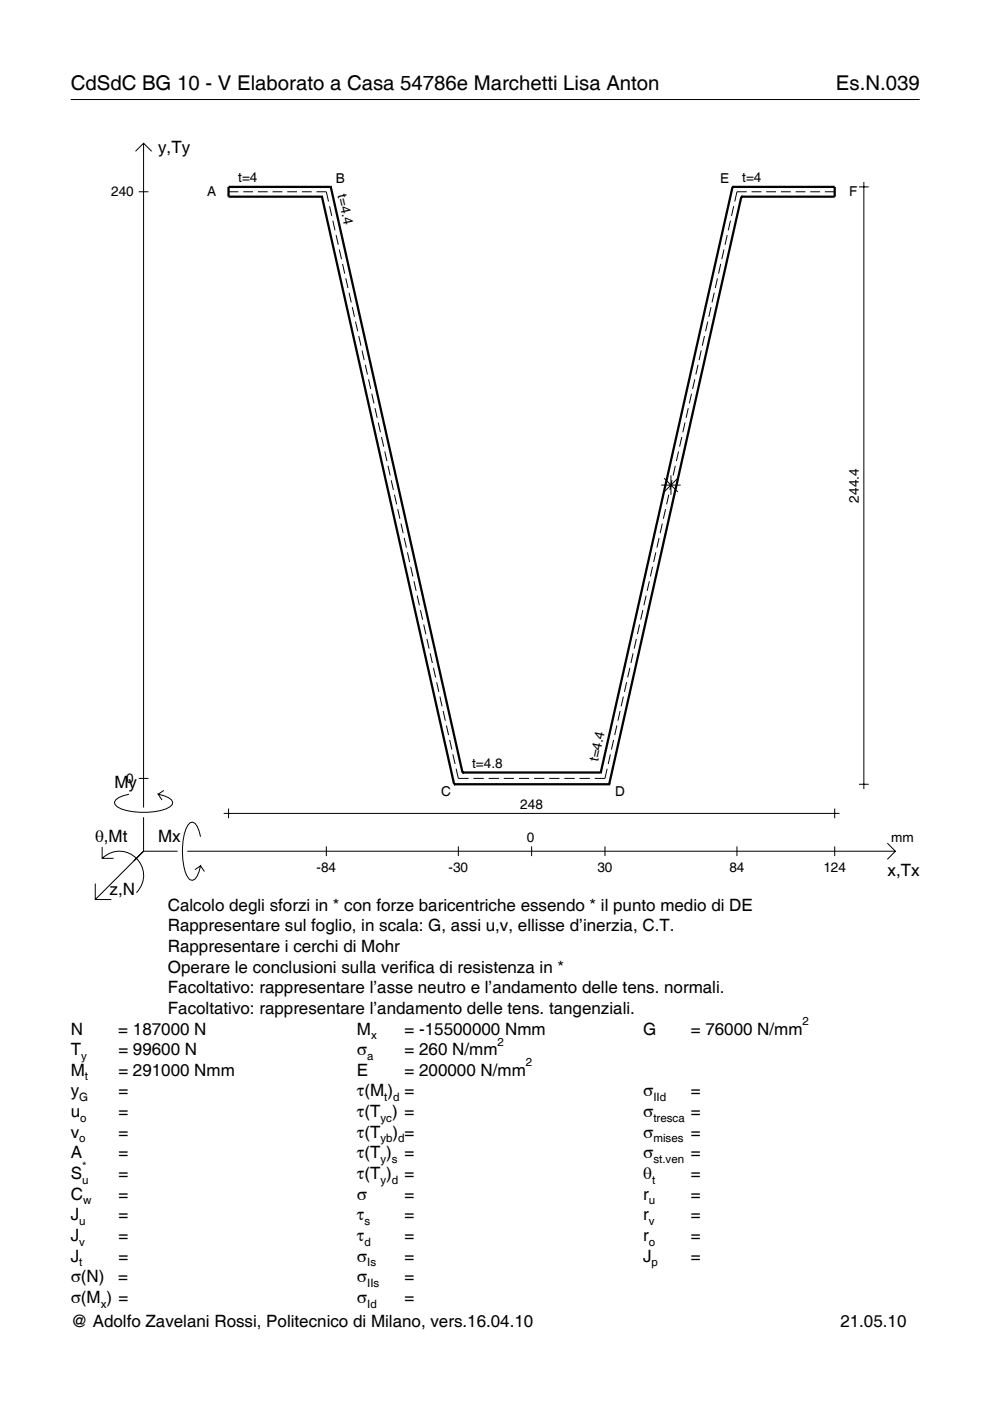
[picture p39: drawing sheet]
<svg xmlns="http://www.w3.org/2000/svg" width="210mm" height="297mm" viewBox="0 0 210 297" stroke-linecap="round" stroke-linejoin="round" font-family="sans-serif">
<defs><g id="words">
<g font-size="4.3">
<text x="15" y="19">CdSdC BG 10 - V Elaborato a Casa 54786e Marchetti Lisa Anton</text>
<text x="177.2" y="19">Es.N.039</text>
</g>
<g font-size="3.6">
<text x="33.5" y="32.4">y,Ty</text>
<text x="24.3" y="167.1">My</text>
<text x="20.1" y="178.4">θ,Mt</text>
<text x="33.5" y="178.4">Mx</text>
<text x="188.2" y="185.6">x,Tx</text>
<text x="23.2" y="189.7">z,N</text>
<text x="35.6" y="193.1">Calcolo degli sforzi in * con forze baricentriche essendo * il punto medio di DE</text>
<text x="35.6" y="197.5">Rappresentare sul foglio, in scala: G, assi u,v, ellisse d’inerzia, C.T.</text>
<text x="35.6" y="201.8">Rappresentare i cerchi di Mohr</text>
<text x="35.6" y="206.2">Operare le conclusioni sulla verifica di resistenza in *</text>
<text x="35.6" y="210.6">Facoltativo: rappresentare l’asse neutro e l’andamento delle tens. normali.</text>
<text x="35.6" y="215">Facoltativo: rappresentare l’andamento delle tens. tangenziali.</text>
<text x="15" y="219.3">N</text>
<text x="25.1" y="219.3">= 187000 N</text>
<text x="75.7" y="219.3">M</text>
<text x="85.8" y="219.3">= -15500000 Nmm</text>
<text x="136.4" y="219.3">G</text>
<text x="146.5" y="219.3">= 76000 N/mm</text>
<text x="15" y="223.7">T</text>
<text x="25.1" y="223.7">= 99600 N</text>
<text x="75.7" y="223.7">σ</text>
<text x="85.8" y="223.7">= 260 N/mm</text>
<text x="15" y="232.5">y</text>
<text x="15" y="228.1">M</text>
<text x="25.1" y="232.5">=</text>
<text x="25.1" y="228.1">= 291000 Nmm</text>
<text x="75.7" y="232.5">τ(M ) =</text>
<text x="75.7" y="228.1">E</text>
<text x="85.8" y="228.1">= 200000 N/mm</text>
<text x="136.4" y="232.5">σ</text>
<text x="146.5" y="232.5">=</text>
<text x="15" y="236.8">u</text>
<text x="25.1" y="236.8">=</text>
<text x="75.7" y="236.8">τ(T ) =</text>
<text x="136.4" y="236.8">σ</text>
<text x="146.5" y="236.8">=</text>
<text x="15" y="241.2">v</text>
<text x="15" y="245.6">A</text>
<text x="25.1" y="241.2">=</text>
<text x="25.1" y="245.6">=</text>
<text x="75.7" y="245.6">τ(T )</text>
<text x="75.7" y="241.2">τ(T</text>
<text x="83.3" y="241.2">) =</text>
<text x="85.8" y="245.6">=</text>
<text x="136.4" y="241.2">σ</text>
<text x="136.4" y="245.6">σ</text>
<text x="146.5" y="241.2">=</text>
<text x="146.5" y="245.6">=</text>
<text x="15" y="250">S</text>
<text x="25.1" y="250">=</text>
<text x="75.7" y="250">τ(T )</text>
<text x="85.8" y="250">=</text>
<text x="136.4" y="250">θ</text>
<text x="146.5" y="250">=</text>
<text x="15" y="254.3">C</text>
<text x="25.1" y="254.3">=</text>
<text x="75.7" y="254.3">σ</text>
<text x="85.8" y="254.3">=</text>
<text x="136.4" y="254.3">r</text>
<text x="146.5" y="254.3">=</text>
<text x="15" y="263.1">J</text>
<text x="15" y="258.7">J</text>
<text x="25.1" y="258.7">=</text>
<text x="25.1" y="263.1">=</text>
<text x="75.7" y="258.7">τ</text>
<text x="75.7" y="263.1">τ</text>
<text x="85.8" y="258.7">=</text>
<text x="85.8" y="263.1">=</text>
<text x="136.4" y="258.7">r</text>
<text x="136.4" y="263.1">r</text>
<text x="146.5" y="258.7">=</text>
<text x="146.5" y="263.1">=</text>
<text x="15" y="267.5">J</text>
<text x="25.1" y="267.5">=</text>
<text x="75.7" y="267.5">σ</text>
<text x="85.8" y="267.5">=</text>
<text x="136.4" y="267.5">J</text>
<text x="146.5" y="267.5">=</text>
<text x="15" y="271.8">σ(N)</text>
<text x="25.1" y="271.8">=</text>
<text x="75.7" y="271.8">σ</text>
<text x="85.8" y="271.8">=</text>
<text x="15" y="276.2">σ(M ) =</text>
<text x="15" y="281.4">@ Adolfo Zavelani Rossi, Politecnico di Milano, vers.16.04.10</text>
<text x="75.7" y="276.2">σ</text>
<text x="85.8" y="276.2">=</text>
<text x="178.2" y="281.4">21.05.10</text>
</g>
<g font-size="2.9">
<text x="23.6" y="41.7">240</text>
<text x="43.9" y="41.6">A</text>
<text x="50.5" y="38.6">t=4</text>
<text x="71.2" y="38.8">B</text>
<text x="71.6" y="41.4" transform="rotate(77 71.6 41.4)">t=4.4</text>
<text x="152.7" y="38.8">E</text>
<text x="157.4" y="38.6">t=4</text>
<text x="180" y="41.6">F</text>
<text x="182.1" y="106.5" transform="rotate(-90 182.1 106.5)">244.4</text>
<text x="126.8" y="161.6" transform="rotate(-77 126.8 161.6)">t=4.4</text>
<text x="26.8" y="166">0</text>
<text x="100.1" y="162.8">t=4.8</text>
<text x="93.5" y="168.8">C</text>
<text x="110.3" y="171.4">248</text>
<text x="130.4" y="168.8">D</text>
<text x="111.7" y="178.4">0</text>
<text x="189" y="178.4">mm</text>
<text x="67.1" y="184.9">-84</text>
<text x="95.1" y="184.9">-30</text>
<text x="126.7" y="184.9">30</text>
<text x="154.6" y="184.9">84</text>
<text x="174.6" y="184.9">124</text>
</g>
<g font-size="2.4">
<text x="78.7" y="220.3">x</text>
<text x="105.5" y="221.7">2</text>
<text x="170.2" y="217.3">2</text>
<text x="17.2" y="224.7">y</text>
<text x="77.9" y="224.7">a</text>
<text x="111.5" y="226.1">2</text>
<text x="16.8" y="233.5">G</text>
<text x="18" y="229.1">t</text>
<text x="81.5" y="233.5">t d</text>
<text x="138.5" y="233.5">IId</text>
<text x="17" y="237.8">o</text>
<text x="80.7" y="237.8">yc</text>
<text x="138.5" y="237.8">tresca</text>
<text x="16.8" y="242.2">o</text>
<text x="80.7" y="242.2">yb d</text>
<text x="138.5" y="242.2">mises</text>
<text x="17.4" y="251">u</text>
<text x="17.4" y="248">*</text>
<text x="80.7" y="246.6">y s</text>
<text x="80.7" y="251">y d</text>
<text x="138.2" y="251">t</text>
<text x="138.5" y="246.6">st.ven</text>
<text x="17.6" y="255.3">w</text>
<text x="137.6" y="255.3">u</text>
<text x="16.8" y="259.7">u</text>
<text x="77.3" y="259.7">s</text>
<text x="137.6" y="259.7">v</text>
<text x="16.8" y="268.5">t</text>
<text x="16.8" y="264.1">v</text>
<text x="77.3" y="264.1">d</text>
<text x="77.9" y="268.5">Is</text>
<text x="137.6" y="264.1">o</text>
<text x="138.2" y="268.5">p</text>
<text x="77.9" y="272.8">IIs</text>
<text x="21.4" y="277.2">x</text>
<text x="77.9" y="277.2">Id</text>
</g>
</g></defs>
<g fill="none" stroke="#000" stroke-width=".21">
<path d="M15 21.1h180M28.7 32.1l1.7-1.7 1.8 1.7M30.4 30.4v140.8M182.1 39.6h2.1M183.2 38.6v128.7M29.4 40.7h2.1M48.5 40.7h2M51.6 40.7h2M54.7 40.7h2.1M57.8 40.7h2.1M60.9 40.7h2.1M64 40.7h2.1"/>
<path d="M67.1 40.7h2.1l.4 2M69.9 43.7l.4 2.1M70.6 46.8l.4 2M71.3 49.8l.4 2.1M71.9 52.9l.5 2M72.6 55.9l.5 2.1M73.3 59l.5 2.1M152.1 59l-.4 2.1M152.8 55.9l-.5 2.1M153.5 52.9l-.5 2M154.2 49.8l-.5 2.1M154.9 46.8l-.5 2"/>
<path d="M155.6 43.7l-.5 2.1M158.3 40.7h-2.1l-.4 2M159.4 40.7h2M162.5 40.7h2M165.6 40.7h2.1M168.7 40.7h2.1M171.8 40.7h2.1M174.9 40.7h2.1M74 62.1l.5 2M74.7 65.1l.5 2.1M75.4 68.2l.4 2M76.1 71.2l.4 2.1"/>
<path d="M76.8 74.3l.4 2.1M77.4 77.4l.5 2M148 77.4l-.5 2M148.7 74.3l-.5 2.1M149.4 71.2l-.5 2.1M150.1 68.2l-.5 2M150.7 65.1l-.4 2.1M151.4 62.1l-.4 2M78.1 80.4l.5 2.1M78.8 83.5l.5 2M79.5 86.5l.5 2.1M80.2 89.6l.5 2"/>
<path d="M80.9 92.6l.4 2.1M81.6 95.7l.4 2.1M82.3 98.8l.4 2M143.2 98.8l-.5 2M143.9 95.7l-.5 2.1M144.6 92.6l-.5 2.1M145.2 89.6l-.4 2M145.9 86.5l-.4 2.1M146.6 83.5l-.4 2M147.3 80.4l-.5 2.1M82.9 101.8l.5 2.1M83.6 104.9l.5 2"/>
<path d="M84.3 107.9l.5 2.1M85 111l.5 2M85.7 114.1l.5 2M86.4 117.1l.4 2.1M139 117.1l-.4 2.1M139.7 114.1l-.4 2M140.2 102.8h4.1M140.4 111l-.4 2M140.8 101.4l2.9 2.9M141.1 107.9l-.5 2.1M141.8 104.9l-.5 2M142.3 100.8v4.1"/>
<path d="M142.5 101.8l-.5 2.1M143.7 101.4l-2.9 2.9M87.1 120.2l.4 2M87.8 123.2l.4 2.1M88.5 126.3l.4 2M89.1 129.3l.5 2.1M89.8 132.4l.5 2.1M90.5 135.5l.5 2M91.2 138.5l.5 2.1M134.2 138.5l-.4 2.1M134.9 135.5l-.4 2M135.6 132.4l-.5 2.1"/>
<path d="M136.3 129.3l-.5 2.1M137 126.3l-.5 2M137.7 123.2l-.5 2.1M138.4 120.2l-.5 2M91.9 141.6l.5 2M92.6 144.6l.4 2.1M93.3 147.7l.4 2M94 150.7l.4 2.1M94.6 153.8l.5 2.1M95.3 156.9l.5 2M96 159.9l.5 2.1M129.4 159.9l-.4 2.1"/>
<path d="M130.1 156.9l-.5 2M130.8 153.8l-.5 2.1M131.5 150.7l-.5 2.1M132.2 147.7l-.5 2M132.9 144.6l-.5 2.1M133.5 141.6l-.4 2M21.7 179.6v2.4h2.4M27.3 168.4a3.6 3.6 0 0 0-3 1.7l.1 .5a5.6 5.6 0 0 0 3.8 1.5 13.4 13.4 0 0 0 7.8-1l.5-.5 .1-.5a3.6 3.6 0 0 0-3.1-1.7l.8 1.2M29.4 165h2.1M30.4 173.3v7.2M34.7 167.6l-1.2 .8M42.5 177.4a3.6 3.6 0 0 0-1.7-3.1l-.5 .1a5.7 5.7 0 0 0-1.5 3.8 13.9 13.9 0 0 0 1.1 7.9l.4 .4 .5 .1a3.6 3.6 0 0 0 1.7-3l-1.2 .8"/>
<path d="M47.4 172.5h130.6M48.5 171.4v2.1M69.2 179.4v2.1M96.7 163l.5 2h2.2M97.2 179.4v2.1M100.4 165h2.2M103.6 165h2.2M106.8 165h2.2M110 165h2.2M112.7 179.4v2.1M113.2 165h2.2M116.4 165h2.2"/>
<path d="M119.7 165h2.1M122.9 165h2.2M128.3 179.4v2.1M128.7 163l-.4 2h-2.2M156.2 179.4v2.1M177 171.4v2.1M177 179.4v2.1M182.1 166.3h2.1M188.1 178.8l1.7 1.7-1.7 1.7M20.2 187.3v3.4h3.4M21.7 182a5.1 5.1 0 0 1 7.2 0 5.1 5.1 0 0 1 0 7.3M30.4 180.5l-10.2 10.2"/>
<path d="M30.4 180.5h7.2M39.7 180.5h150.1M42.5 183.6l.8 1.2"/>
</g>
<g fill="none" stroke="#000" stroke-width=".48">
<path d="M70.1 39.6h.1M70.1 39.6h-21.6v2.1h19.8M70.1 39.6l28 124.2M155.3 39.6h.1M155.3 39.6h21.7v2.1h-19.8M155.3 39.6l-27.9 124.2M68.3 41.7h.1M68.3 41.7l28 124.6M157.2 41.7h.1M157.2 41.7l-28 124.6M96.3 166.3h.1M96.3 166.3h32.9"/>
<path d="M98.1 163.8h.1M98.1 163.8h29.3M127.4 163.8h.1M129.2 166.3h.1"/>
</g>
<use href="#words"/>
</svg>
